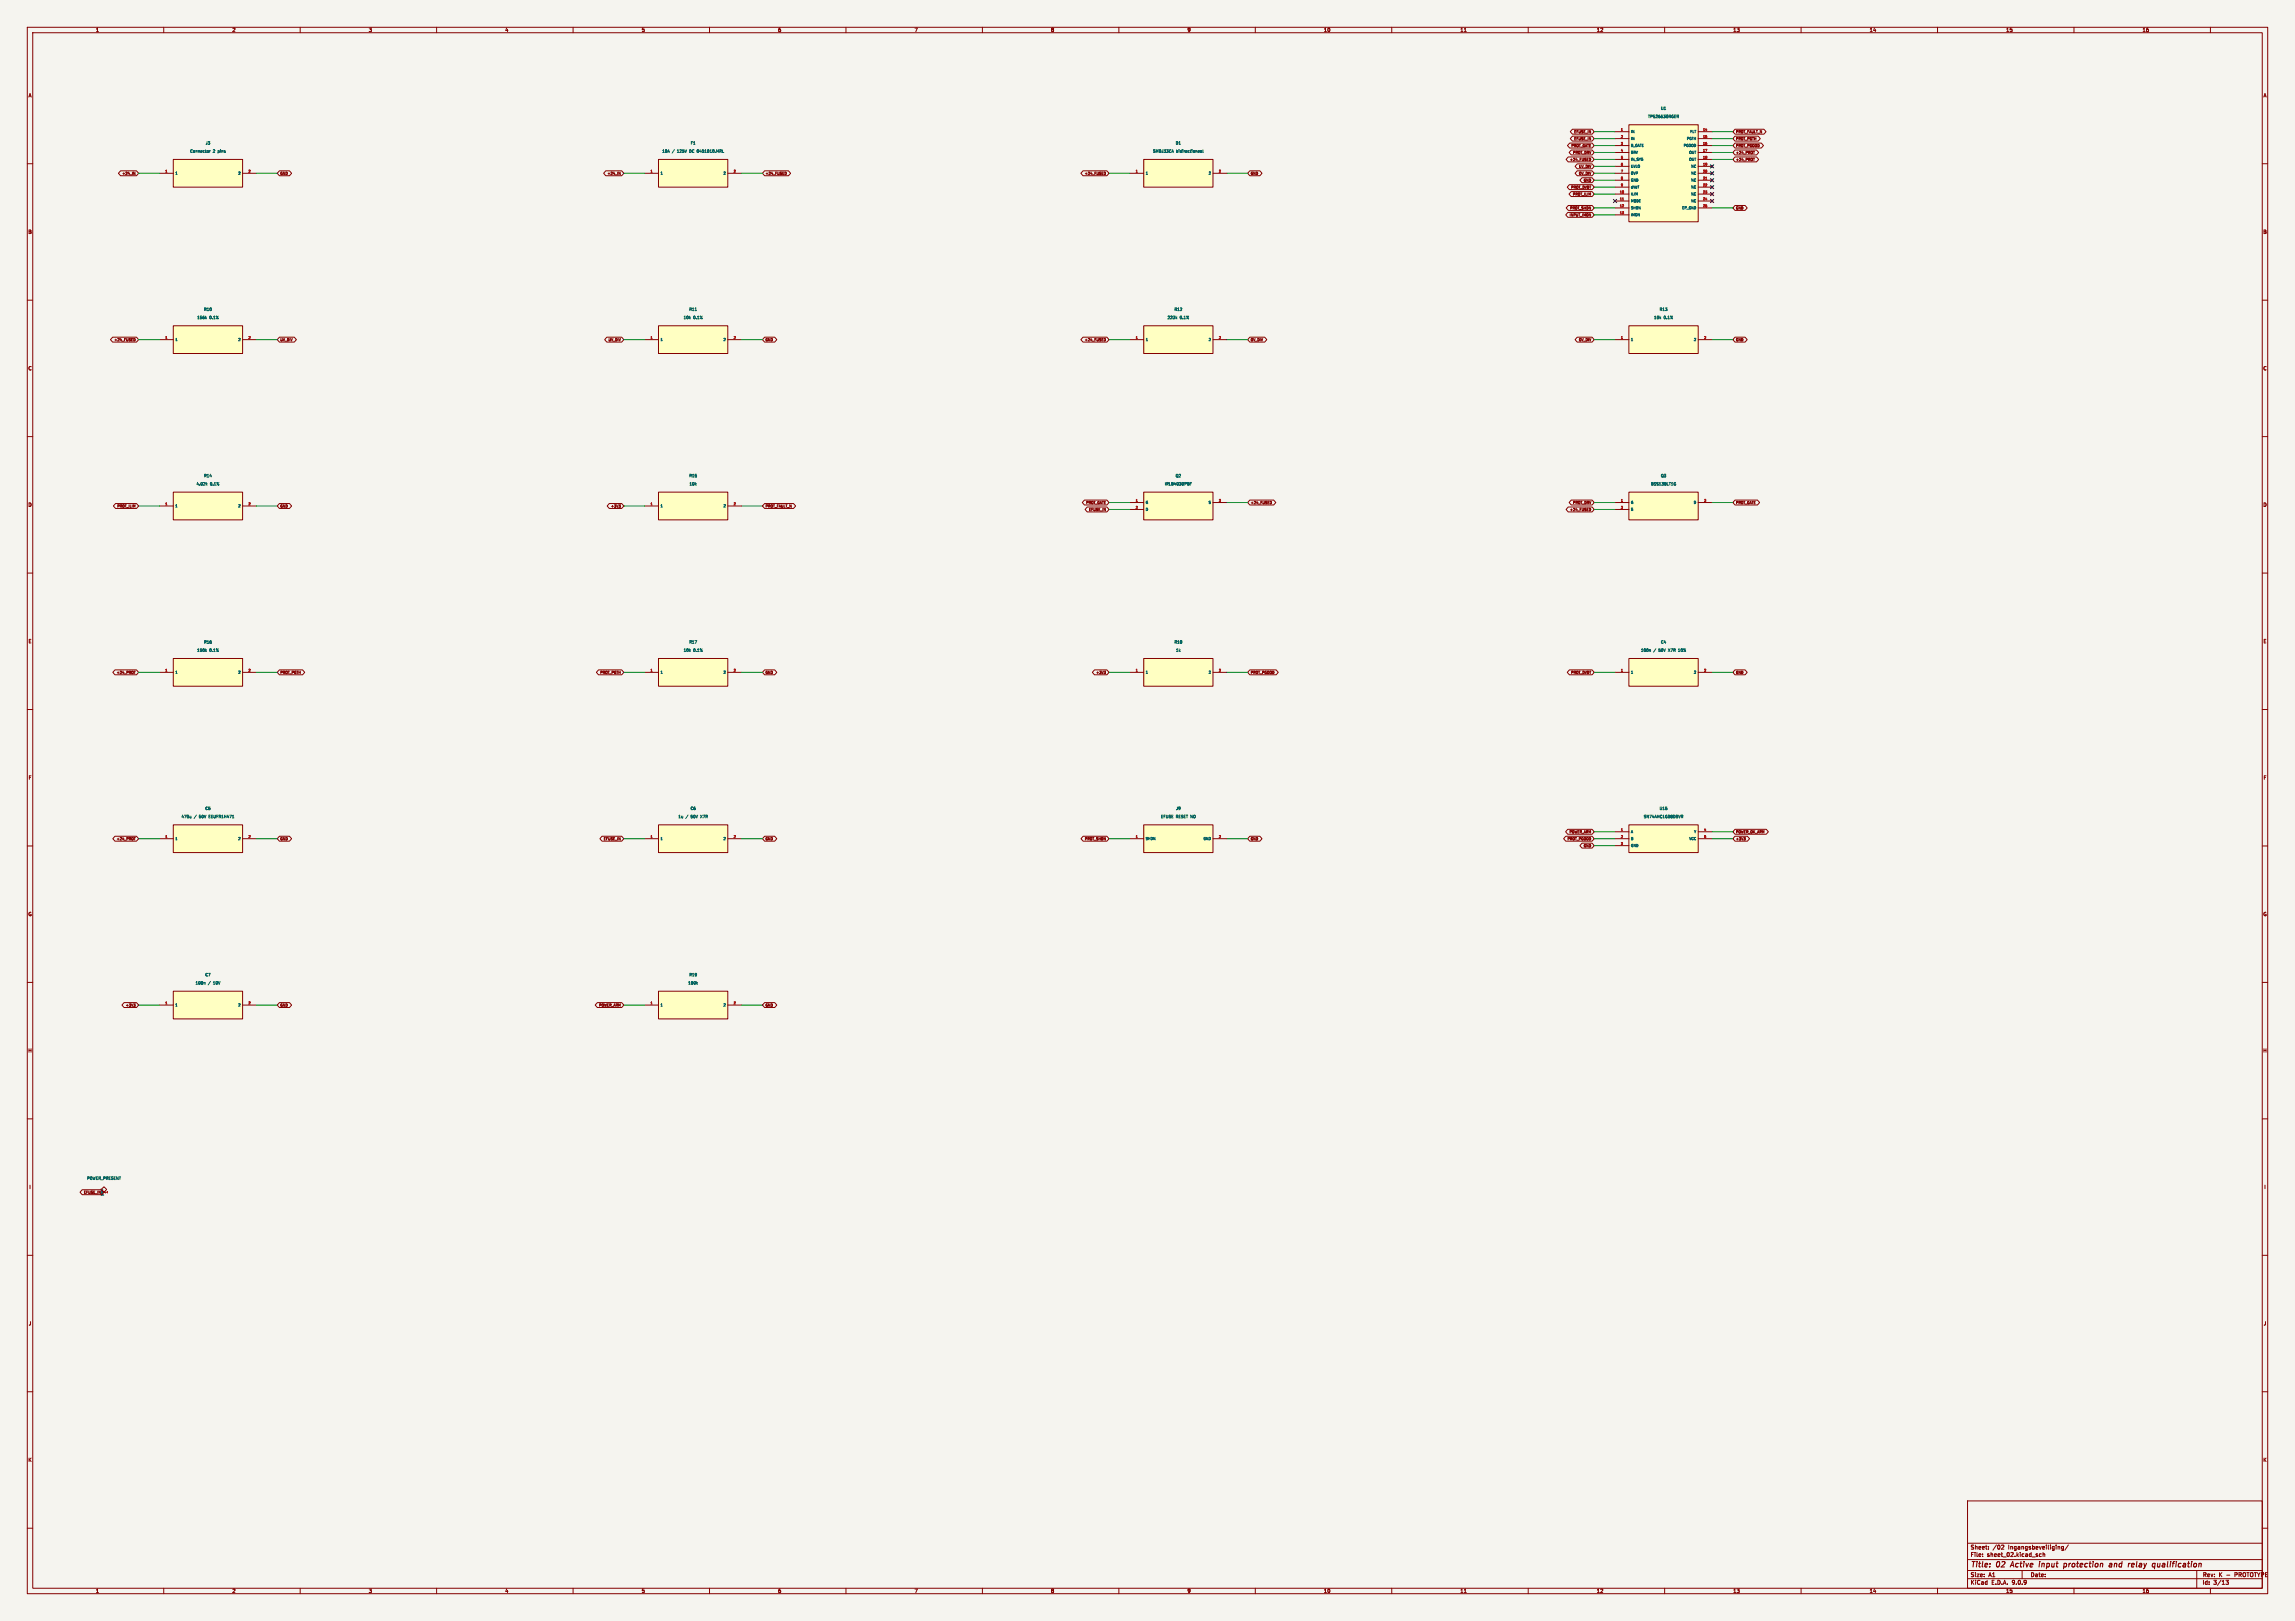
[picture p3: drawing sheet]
<svg xmlns="http://www.w3.org/2000/svg" width="841mm" height="594mm" viewBox="0 0 841 594" stroke-linecap="round" stroke-linejoin="round" font-family="sans-serif">
<defs><g id="words">
<g font-size="2.8" fill="#840000">
<text x="722" y="574.9">Title:</text>
<text x="731.7" y="574.9">02</text>
<text x="737.8" y="574.9">Active</text>
<text x="748.9" y="574.9">input</text>
<text x="758.7" y="574.9">protection</text>
<text x="776.2" y="574.9">and</text>
<text x="783.9" y="574.9">relay</text>
<text x="793.6" y="574.9">qualification</text>
</g>
<g font-size="2.1" fill="#840000">
<text x="722" y="568">Sheet:</text>
<text x="730.2" y="568">/02</text>
<text x="736" y="568">Ingangsbeveiliging/</text>
<text x="722" y="570.7">File:</text>
<text x="728.1" y="570.7">sheet_02.kicad_sch</text>
<text x="722" y="580.9">KiCad</text>
<text x="722" y="578.1">Size:</text>
<text x="728.7" y="578.1">A1</text>
<text x="729.7" y="580.9">E.D.A.</text>
<text x="737.3" y="580.9">9.0.9</text>
<text x="744" y="578.1">Date:</text>
<text x="807" y="578.3">Rev:</text>
<text x="807" y="580.9">Id:</text>
<text x="811.1" y="580.9">3/13</text>
<text x="813.4" y="578.3">K</text>
<text x="816.6" y="578.3">-</text>
<text x="820.2" y="578.3">PROTOTYPE</text>
</g>
<g font-size="1.8" fill="#840000">
<text x="35" y="11.9">1</text>
<text x="85" y="11.9">2</text>
<text x="135" y="11.9">3</text>
<text x="185" y="11.9">4</text>
<text x="235" y="11.9">5</text>
<text x="285" y="11.9">6</text>
<text x="335" y="11.9">7</text>
<text x="385" y="11.9">8</text>
<text x="435" y="11.9">9</text>
<text x="485" y="11.9">10</text>
<text x="535" y="11.9">11</text>
<text x="585" y="11.9">12</text>
<text x="635" y="11.9">13</text>
<text x="685" y="11.9">14</text>
<text x="735" y="11.9">15</text>
<text x="785" y="11.9">16</text>
<text x="10.3" y="35.9">A</text>
<text x="829.3" y="35.9">A</text>
<text x="10.3" y="85.9">B</text>
<text x="829.2" y="85.9">B</text>
<text x="10.3" y="135.9">C</text>
<text x="829.2" y="135.9">C</text>
<text x="10.3" y="185.9">D</text>
<text x="829.2" y="185.9">D</text>
<text x="10.3" y="235.9">E</text>
<text x="829.3" y="235.9">E</text>
<text x="10.3" y="285.9">F</text>
<text x="829.3" y="285.9">F</text>
<text x="10.3" y="335.9">G</text>
<text x="829.2" y="335.9">G</text>
<text x="10.2" y="385.9">H</text>
<text x="829.2" y="385.9">H</text>
<text x="10.6" y="435.9">I</text>
<text x="829.6" y="435.9">I</text>
<text x="10.4" y="485.9">J</text>
<text x="829.4" y="485.9">J</text>
<text x="10.3" y="535.9">K</text>
<text x="829.2" y="535.9">K</text>
<text x="35" y="583.9">1</text>
<text x="85" y="583.9">2</text>
<text x="135" y="583.9">3</text>
<text x="185" y="583.9">4</text>
<text x="235" y="583.9">5</text>
<text x="285" y="583.9">6</text>
<text x="335" y="583.9">7</text>
<text x="385" y="583.9">8</text>
<text x="435" y="583.9">9</text>
<text x="485" y="583.9">10</text>
<text x="535" y="583.9">11</text>
<text x="585" y="583.9">12</text>
<text x="635" y="583.9">13</text>
<text x="685" y="583.9">14</text>
<text x="735" y="583.9">15</text>
<text x="785" y="583.9">16</text>
</g>
<g font-size="1.4" fill="#006464">
<text x="608.5" y="40.4">U1</text>
<text x="603.8" y="43.4">TPS26630RGER</text>
<text x="75.2" y="53.1">J3</text>
<text x="253" y="53.1">F1</text>
<text x="430.7" y="53.1">D1</text>
<text x="69.5" y="56.1">Connector</text>
<text x="78.1" y="56.1">2</text>
<text x="80" y="56.1">pins</text>
<text x="242.5" y="56.1">10A</text>
<text x="246.3" y="56.1">/</text>
<text x="248.4" y="56.1">125V</text>
<text x="253.1" y="56.1">DC</text>
<text x="256.1" y="56.1">0451010.MRL</text>
<text x="422.4" y="56.1">SMBJ33CA</text>
<text x="431" y="56.1">bidirectioneel</text>
<text x="72.1" y="117.1">156k</text>
<text x="74.6" y="114.1">R10</text>
<text x="76.8" y="117.1">0.1%</text>
<text x="250.4" y="117.1">10k</text>
<text x="252.4" y="114.1">R11</text>
<text x="254.1" y="117.1">0.1%</text>
<text x="427.7" y="117.1">223k</text>
<text x="430.2" y="114.1">R12</text>
<text x="432.4" y="117.1">0.1%</text>
<text x="606" y="117.1">10k</text>
<text x="608" y="114.1">R13</text>
<text x="609.7" y="117.1">0.1%</text>
<text x="71.9" y="178.1">4.02k</text>
<text x="74.6" y="175.1">R14</text>
<text x="77" y="178.1">0.1%</text>
<text x="252.4" y="175.1">R15</text>
<text x="252.5" y="178.1">10k</text>
<text x="426.7" y="178.1">IRLB4030PBF</text>
<text x="430.7" y="175.1">Q2</text>
<text x="604.8" y="178.1">BSS138LT1G</text>
<text x="608.5" y="175.1">Q3</text>
<text x="72.1" y="239">150k</text>
<text x="74.6" y="236">R16</text>
<text x="76.8" y="239">0.1%</text>
<text x="250.4" y="239">10k</text>
<text x="252.4" y="236">R17</text>
<text x="254.1" y="239">0.1%</text>
<text x="430.2" y="236">R18</text>
<text x="430.8" y="239">1k</text>
<text x="601.2" y="239">100n</text>
<text x="606" y="239">/</text>
<text x="608" y="239">50V</text>
<text x="608.5" y="236">C4</text>
<text x="611.8" y="239">X7R</text>
<text x="615.7" y="239">10%</text>
<text x="66.4" y="300">470u</text>
<text x="71.1" y="300">/</text>
<text x="73.2" y="300">50V</text>
<text x="75.1" y="297">C5</text>
<text x="77" y="300">EEUFR1H471</text>
<text x="248.4" y="300">1u</text>
<text x="251.3" y="300">/</text>
<text x="252.9" y="297">C6</text>
<text x="253.4" y="300">50V</text>
<text x="257.2" y="300">X7R</text>
<text x="425.3" y="300">EFUSE</text>
<text x="430.8" y="297">J9</text>
<text x="431" y="300">RESET NO</text>
<text x="602.2" y="300">SN74AHC1G08DBVR</text>
<text x="608" y="297">U15</text>
<text x="75.1" y="357.9">C7</text>
<text x="252.4" y="357.9">R19</text>
<text x="71.5" y="360.9">100n</text>
<text x="76.3" y="360.9">/</text>
<text x="78.4" y="360.9">10V</text>
<text x="252" y="360.9">100k</text>
<text x="31.8" y="432.5">POWER_PRESENT</text>
</g>
<text font-size="1.4" fill="#a90000" x="39.8" y="437.5" transform="rotate(-90 39.8 437.5)">1</text>
<text font-size="1.4" fill="#840000" x="37.8" y="438.3" transform="rotate(-90 37.8 438.3)">pwr</text>
<g font-size="1.3" fill="#840000">
<text x="576.7" y="49">EFUSE_IN</text>
<text x="576.7" y="51.5">EFUSE_IN</text>
<text x="636" y="51.5">PROT_PGTH</text>
<text x="636" y="49">PROT_FAULT_N</text>
<text x="575.1" y="59.2">+24_FUSED</text>
<text x="575.6" y="54.1">PROT_GATE</text>
<text x="576.2" y="56.6">PROT_DRV</text>
<text x="636" y="59.2">+24_PROT</text>
<text x="636" y="56.6">+24_PROT</text>
<text x="636" y="54.1">PROT_PGOOD</text>
<text x="44.6" y="64.2">+24_IN</text>
<text x="102.6" y="64.2">GND</text>
<text x="222.4" y="64.2">+24_IN</text>
<text x="280.4" y="64.2">+24_FUSED</text>
<text x="397.3" y="64.2">+24_FUSED</text>
<text x="458.2" y="64.2">GND</text>
<text x="578.4" y="64.2">OV_DIV</text>
<text x="578.4" y="61.7">UV_DIV</text>
<text x="575.5" y="69.3">PROT_DVDT</text>
<text x="576.2" y="71.9">PROT_ILIM</text>
<text x="580.2" y="66.8">GND</text>
<text x="575.2" y="76.9">PROT_SHDN</text>
<text x="636" y="76.9">GND</text>
<text x="575" y="79.5">INPUT_IMON</text>
<text x="41.7" y="125.2">+24_FUSED</text>
<text x="102.6" y="125.2">UV_DIV</text>
<text x="222.8" y="125.2">UV_DIV</text>
<text x="280.4" y="125.2">GND</text>
<text x="397.3" y="125.2">+24_FUSED</text>
<text x="458.2" y="125.2">OV_DIV</text>
<text x="578.4" y="125.2">OV_DIV</text>
<text x="636" y="125.2">GND</text>
<text x="397.8" y="184.9">PROT_GATE</text>
<text x="458.2" y="184.9">+24_FUSED</text>
<text x="576.2" y="184.9">PROT_DRV</text>
<text x="636" y="184.9">PROT_GATE</text>
<text x="42.8" y="186.2">PROT_ILIM</text>
<text x="102.6" y="186.2">GND</text>
<text x="223.7" y="186.2">+3V3</text>
<text x="280.4" y="186.2">PROT_FAULT_N</text>
<text x="398.9" y="187.4">EFUSE_IN</text>
<text x="575.1" y="187.4">+24_FUSED</text>
<text x="42.6" y="247.1">+24_PROT</text>
<text x="102.6" y="247.1">PROT_PGTH</text>
<text x="219.8" y="247.1">PROT_PGTH</text>
<text x="280.4" y="247.1">GND</text>
<text x="401.5" y="247.1">+3V3</text>
<text x="458.2" y="247.1">PROT_PGOOD</text>
<text x="575.5" y="247.1">PROT_DVDT</text>
<text x="636" y="247.1">GND</text>
<text x="574.9" y="305.5">POWER_ARM</text>
<text x="636" y="305.5">POWER_OK_ARM</text>
<text x="42.6" y="308.1">+24_PROT</text>
<text x="102.6" y="308.1">GND</text>
<text x="221.1" y="308.1">EFUSE_IN</text>
<text x="280.4" y="308.1">GND</text>
<text x="397.4" y="308.1">PROT_SHDN</text>
<text x="458.2" y="308.1">GND</text>
<text x="574.2" y="308.1">PROT_PGOOD</text>
<text x="580.2" y="310.6">GND</text>
<text x="636" y="308.1">+3V3</text>
<text x="45.9" y="369">+3V3</text>
<text x="102.6" y="369">GND</text>
<text x="219.3" y="369">POWER_ARM</text>
<text x="280.4" y="369">GND</text>
<text x="30.6" y="437.6">EFUSE_IN</text>
</g>
<g font-size="1.3" fill="#006464">
<text x="597.5" y="48.9">IN</text>
<text x="597.5" y="51.5">IN</text>
<text x="618" y="51.5">PGTH</text>
<text x="619.2" y="48.9">FLT</text>
<text x="597.5" y="54">B_GATE</text>
<text x="597.5" y="56.6">DRV</text>
<text x="597.5" y="59.1">IN_SYS</text>
<text x="616.8" y="54">PGOOD</text>
<text x="618.8" y="56.6">OUT</text>
<text x="618.8" y="59.1">OUT</text>
<text x="64.1" y="64.2">1</text>
<text x="87.1" y="64.2">2</text>
<text x="241.9" y="64.2">1</text>
<text x="264.9" y="64.2">2</text>
<text x="419.7" y="64.2">1</text>
<text x="442.7" y="64.2">2</text>
<text x="597.5" y="61.6">UVLO</text>
<text x="597.5" y="64.2">OVP</text>
<text x="619.5" y="61.6">NC</text>
<text x="619.5" y="64.2">NC</text>
<text x="597.5" y="66.7">GND</text>
<text x="597.5" y="69.3">dVdT</text>
<text x="597.5" y="71.8">ILIM</text>
<text x="619.5" y="66.7">NC</text>
<text x="619.5" y="69.3">NC</text>
<text x="619.5" y="71.8">NC</text>
<text x="597.5" y="74.3">MODE</text>
<text x="597.5" y="76.9">SHDN</text>
<text x="616.2" y="76.9">EP_GND</text>
<text x="619.5" y="74.3">NC</text>
<text x="597.5" y="79.4">IMON</text>
<text x="64.1" y="125.1">1</text>
<text x="87.1" y="125.1">2</text>
<text x="241.9" y="125.1">1</text>
<text x="264.9" y="125.1">2</text>
<text x="419.7" y="125.1">1</text>
<text x="442.7" y="125.1">2</text>
<text x="597.5" y="125.1">1</text>
<text x="620.5" y="125.1">2</text>
<text x="419.7" y="184.8">G</text>
<text x="442.7" y="184.8">S</text>
<text x="597.5" y="184.8">G</text>
<text x="620.5" y="184.8">D</text>
<text x="64.1" y="186.1">1</text>
<text x="87.1" y="186.1">2</text>
<text x="241.9" y="186.1">1</text>
<text x="264.9" y="186.1">2</text>
<text x="419.7" y="187.4">D</text>
<text x="597.5" y="187.4">S</text>
<text x="64.1" y="247.1">1</text>
<text x="87.1" y="247.1">2</text>
<text x="241.9" y="247.1">1</text>
<text x="264.9" y="247.1">2</text>
<text x="419.7" y="247.1">1</text>
<text x="442.7" y="247.1">2</text>
<text x="597.5" y="247.1">1</text>
<text x="620.5" y="247.1">2</text>
<text x="597.5" y="305.5">A</text>
<text x="620.6" y="305.5">Y</text>
<text x="64.1" y="308">1</text>
<text x="87.1" y="308">2</text>
<text x="241.9" y="308">1</text>
<text x="264.9" y="308">2</text>
<text x="419.7" y="308">SHDN</text>
<text x="440.8" y="308">GND</text>
<text x="597.5" y="308">B</text>
<text x="597.5" y="310.6">GND</text>
<text x="618.8" y="308">VCC</text>
<text x="64.1" y="369">1</text>
<text x="87.1" y="369">2</text>
<text x="241.9" y="369">1</text>
<text x="264.9" y="369">2</text>
</g>
<g font-size="1.1" fill="#a90000">
<text x="593.8" y="48">1</text>
<text x="593.8" y="50.5">2</text>
<text x="593.8" y="53.1">3</text>
<text x="623.9" y="48">14</text>
<text x="623.9" y="50.5">15</text>
<text x="623.9" y="53.1">16</text>
<text x="593.8" y="55.6">4</text>
<text x="593.8" y="58.2">5</text>
<text x="623.9" y="55.6">17</text>
<text x="623.9" y="58.2">18</text>
<text x="60.4" y="63.2">1</text>
<text x="90.9" y="63.2">2</text>
<text x="238.2" y="63.2">1</text>
<text x="268.7" y="63.2">2</text>
<text x="416" y="63.2">1</text>
<text x="446.5" y="63.2">2</text>
<text x="593.8" y="60.7">6</text>
<text x="593.8" y="63.2">7</text>
<text x="593.8" y="65.8">8</text>
<text x="623.9" y="60.7">19</text>
<text x="623.9" y="63.2">20</text>
<text x="623.9" y="65.8">21</text>
<text x="593.4" y="70.9">10</text>
<text x="593.8" y="68.3">9</text>
<text x="623.9" y="68.3">22</text>
<text x="623.9" y="70.9">23</text>
<text x="593.4" y="73.4">11</text>
<text x="593.4" y="75.9">12</text>
<text x="623.9" y="73.4">24</text>
<text x="623.9" y="75.9">25</text>
<text x="593.4" y="78.5">13</text>
<text x="60.4" y="124.2">1</text>
<text x="90.9" y="124.2">2</text>
<text x="238.2" y="124.2">1</text>
<text x="268.7" y="124.2">2</text>
<text x="416" y="124.2">1</text>
<text x="446.5" y="124.2">2</text>
<text x="593.8" y="124.2">1</text>
<text x="624.3" y="124.2">2</text>
<text x="60.4" y="185.2">1</text>
<text x="90.9" y="185.2">2</text>
<text x="238.2" y="185.2">1</text>
<text x="268.7" y="185.2">2</text>
<text x="416" y="183.9">1</text>
<text x="446.5" y="183.9">3</text>
<text x="593.8" y="183.9">1</text>
<text x="624.3" y="183.9">3</text>
<text x="416" y="186.4">2</text>
<text x="593.8" y="186.4">2</text>
<text x="60.4" y="246.1">1</text>
<text x="90.9" y="246.1">2</text>
<text x="238.2" y="246.1">1</text>
<text x="268.7" y="246.1">2</text>
<text x="416" y="246.1">1</text>
<text x="446.5" y="246.1">2</text>
<text x="593.8" y="246.1">1</text>
<text x="624.3" y="246.1">2</text>
<text x="593.8" y="304.5">1</text>
<text x="624.3" y="304.5">4</text>
<text x="60.4" y="307.1">1</text>
<text x="90.9" y="307.1">2</text>
<text x="238.2" y="307.1">1</text>
<text x="268.7" y="307.1">2</text>
<text x="416" y="307.1">1</text>
<text x="446.5" y="307.1">2</text>
<text x="593.8" y="307.1">2</text>
<text x="593.8" y="309.6">3</text>
<text x="624.3" y="307.1">5</text>
<text x="60.4" y="368">1</text>
<text x="90.9" y="368">2</text>
<text x="238.2" y="368">1</text>
<text x="268.7" y="368">2</text>
</g>
</g></defs>
<path d="M0 0h841v594h-841z" fill="#f5f4ef" stroke="#f5f4ef" stroke-width=".37"/>
<g fill="none" stroke="#840000" stroke-width=".37">
<path d="M10 10h821v574h-821zM12 12h817v570h-817zM60 10v2M110 10v2M160 10v2M210 10v2M260 10v2M310 10v2M360 10v2M410 10v2M460 10v2M510 10v2"/>
<path d="M536.6 11.6h.7M560 10v2M610 10v2M660 10v2M710 10v2M760 10v2M810 10v2M10 60h2M829 60h2M10 110h2M829 110h2M10 160h2"/>
<path d="M829 160h2M10 210h2M829 210h2M10 260h2M829 260h2M10 310h2M829 310h2M10 360h2M829 360h2M10 410h2M829 410h2M38.1 434.9l1 1-1 1-1-1z"/>
<path d="M10 460h2M829 460h2M10 510h2M829 510h2M10 560h2M721 550h108v32h-108zM829 560h2M721 578.5h108M721 575.5h108M721 571.5h108M721 565.5h108M726.5 570.2h.1"/>
<path d="M726.5 570.2v.1M726.5 569.5v.1M728.7 567.5v.2M728.7 566.8v.1M733.7 566.2l.5 .1 .1 .3-.9 1.1h.9M741 575.5v3M748 569.5l-.4-.1-.3 .3 .2 .6h.5M748.7 569.5h.5l.1 .9M748.7 568.9v1.5M754.6 566.7l.2 1M756.2 566.8l-.5-.1-.2 .3 .1 .6h.6M756.2 566.7v1.2l-.7 .2"/>
<path d="M758 566.1l-1.3 1.9M805 575.5v6.5M815.7 579.1h.9l-.5 .6 .4 .1v.6l-.8 .1M819.7 576.4l-.7-.1v1.5M819.7 577l-.7 .1M60 582v2M110 582v2M160 582v2M210 582v2M260 582v2M310 582v2M360 582v2"/>
<path d="M410 582v2M460 582v2M510 582v2M536.6 583.6h.7M560 582v2M610 582v2M660 582v2M710 582v2M760 582v2M810 582v2"/>
</g>
<path d="M737.5 572.2l-.9 2M747.4 572.9l-.2 1.3M747.4 572.2v.2M756.6 572.9l.7 .4-.1 .5-.4 .4M773.3 572.9l.6 .3-.1 1M773.8 574.1l-.7 .1M773.9 573.4h-.7M774.9 572.9l-.2 1.3M775.5 572.9l-.6 .2M783.1 572.2l-.2 1.7 .2 .3M793.1 572.9l-.6 .1M793.1 573.4l-.8 .3 .1 .4 .6 .1" fill="none" stroke="#840000" stroke-width=".4"/>
<path d="M419.1 302.3h25.4v10.1h-25.4z" fill="#ffffc2"/>
<path d="M414 307.3h5.1M419.1 302.3h25.4v10.1h-25.4zM444.5 307.3h5.1" fill="none" stroke="#840000" stroke-width=".37"/>
<path d="M419.1 180.3h25.4v10.2h-25.4z" fill="#ffffc2"/>
<path d="M414 184.1h5.1M414 186.7h5.1M419.1 180.3h25.4v10.2h-25.4zM444.5 184.1h5.1" fill="none" stroke="#840000" stroke-width=".37"/>
<path d="M436.2 177.3h.3M436.6 176.8h-.4v1" fill="none" stroke="#006464" stroke-width=".37"/>
<path d="M419.1 119.4h25.4v10.1h-25.4z" fill="#ffffc2"/>
<path d="M419.1 119.4h25.4v10.1h-25.4zM414 124.5h5.1M444.5 124.5h5.1" fill="none" stroke="#840000" stroke-width=".37"/>
<path d="M431 116.5l.3 .3M431.3 116.2l-.4 .3" fill="none" stroke="#006464" stroke-width=".37"/>
<path d="M419.1 241.3h25.4v10.2h-25.4z" fill="#ffffc2"/>
<path d="M414 246.4h5.1M419.1 241.3h25.4v10.2h-25.4zM444.5 246.4h5.1" fill="none" stroke="#840000" stroke-width=".37"/>
<path d="M241.3 302.3h25.4v10.1h-25.4z" fill="#ffffc2"/>
<path d="M236.2 307.3h5.1M241.3 302.3h25.4v10.1h-25.4zM266.7 307.3h5.1" fill="none" stroke="#840000" stroke-width=".37"/>
<path d="M256.7 298.7l.6 1M257.3 298.7l-.6 1" fill="none" stroke="#006464" stroke-width=".37"/>
<path d="M241.3 241.3h25.4v10.2h-25.4z" fill="#ffffc2"/>
<path d="M236.2 246.4h5.1M241.3 241.3h25.4v10.2h-25.4zM266.7 246.4h5.1" fill="none" stroke="#840000" stroke-width=".37"/>
<path d="M241.3 180.3h25.4v10.2h-25.4z" fill="#ffffc2"/>
<path d="M236.2 185.4h5.1M241.3 180.3h25.4v10.2h-25.4zM266.7 185.4h5.1" fill="none" stroke="#840000" stroke-width=".37"/>
<path d="M241.3 119.4h25.4v10.1h-25.4z" fill="#ffffc2"/>
<path d="M241.3 119.4h25.4v10.1h-25.4zM236.2 124.5h5.1M266.7 124.5h5.1" fill="none" stroke="#840000" stroke-width=".37"/>
<path d="M254.7 113.8h.6" fill="none" stroke="#006464" stroke-width=".37"/>
<path d="M596.9 302.3h25.4v10.1h-25.4z" fill="#ffffc2"/>
<path d="M591.8 304.8h5.1M591.8 307.3h5.1M591.8 309.9h5.1M596.9 302.3h25.4v10.1h-25.4zM622.3 304.8h5.1M622.3 307.3h5.1" fill="none" stroke="#840000" stroke-width=".37"/>
<path d="M616.1 298.7l.6 .2-.1 .3h-.5M616.3 299.2l.4 .5" fill="none" stroke="#006464" stroke-width=".37"/>
<path d="M63.5 363.2h25.4v10.2h-25.4z" fill="#ffffc2"/>
<path d="M58.4 368.3h5.1M63.5 363.2h25.4v10.2h-25.4zM88.9 368.3h5.1" fill="none" stroke="#840000" stroke-width=".37"/>
<path d="M74.9 360l.3 .2v.5" fill="none" stroke="#006464" stroke-width=".37"/>
<path d="M63.5 302.3h25.4v10.1h-25.4z" fill="#ffffc2"/>
<path d="M58.4 307.3h5.1M63.5 302.3h25.4v10.1h-25.4zM88.9 307.3h5.1" fill="none" stroke="#840000" stroke-width=".37"/>
<path d="M70 299.7h-.3M70 299v.7M70 299.6v.1M76.6 299.2h.3M77.1 298.7h-.5v1h.5" fill="none" stroke="#006464" stroke-width=".37"/>
<path d="M63.5 241.3h25.4v10.2h-25.4z" fill="#ffffc2"/>
<path d="M58.4 246.4h5.1M63.5 241.3h25.4v10.2h-25.4zM88.9 246.4h5.1" fill="none" stroke="#840000" stroke-width=".37"/>
<path d="M75.4 238.4l.3 .4M75.7 238.1l-.4 .4" fill="none" stroke="#006464" stroke-width=".37"/>
<path d="M63.5 180.3h25.4v10.2h-25.4z" fill="#ffffc2"/>
<path d="M58.4 185.4h5.1M63.5 180.3h25.4v10.2h-25.4zM88.9 185.4h5.1" fill="none" stroke="#840000" stroke-width=".37"/>
<path d="M75.7 177.4l.2 .4M75.9 177.1l-.3 .4" fill="none" stroke="#006464" stroke-width=".37"/>
<path d="M596.9 119.4h25.4v10.1h-25.4z" fill="#ffffc2"/>
<path d="M596.9 119.4h25.4v10.1h-25.4zM591.8 124.5h5.1M622.3 124.5h5.1" fill="none" stroke="#840000" stroke-width=".37"/>
<path d="M63.5 119.4h25.4v10.1h-25.4z" fill="#ffffc2"/>
<path d="M63.5 119.4h25.4v10.1h-25.4zM58.4 124.5h5.1M88.9 124.5h5.1" fill="none" stroke="#840000" stroke-width=".37"/>
<path d="M75.4 116.5l.3 .3M75.7 116.2l-.4 .3" fill="none" stroke="#006464" stroke-width=".37"/>
<path d="M63.5 58.4h25.4v10.2h-25.4z" fill="#ffffc2"/>
<path d="M63.5 58.4h25.4v10.2h-25.4zM58.4 63.5h5.1M88.9 63.5h5.1" fill="none" stroke="#840000" stroke-width=".37"/>
<path d="M76.8 55.2v.7M77.1 55.2l-.3 .2" fill="none" stroke="#006464" stroke-width=".37"/>
<path d="M596.9 45.7h25.4v35.6h-25.4z" fill="#ffffc2"/>
<g fill="none" stroke="#840000" stroke-width=".37">
<path d="M591.8 48.3h5.1M591.8 50.8h5.1M591.8 53.3h5.1M591.8 55.9h5.1M591.8 58.4h5.1M596.9 45.7h25.4v35.6h-25.4zM622.3 48.3h5.1M622.3 50.8h5.1M622.3 53.3h5.1M622.3 55.9h5.1M622.3 58.4h5.1M591.8 61h5.1"/>
<path d="M591.8 63.5h5.1M591.8 66h5.1M591.8 68.6h5.1M591.8 71.1h5.1M591.8 73.7h5.1M591.8 76.2h5.1M591.8 78.7h5.1M622.3 61h5.1M622.3 63.5h5.1M622.3 66h5.1M622.3 68.6h5.1M622.3 71.1h5.1"/>
<path d="M622.3 73.7h5.1M622.3 76.2h5.1M627 60.6l.8 .7M627 63.1l.8 .8M627 65.7l.8 .7M627 68.2l.8 .8M627 70.7l.8 .8M627 73.3l.8 .7M627.8 60.6l-.8 .7M627.8 63.1l-.8 .8M627.8 65.7l-.8 .7M627.8 68.2l-.8 .8"/>
<path d="M627.8 70.7l-.8 .8M627.8 73.3l-.8 .7"/>
</g>
<path d="M594.5 73.3h.5M625 65.7h.4" fill="none" stroke="#a90000" stroke-width=".37"/>
<path d="M614.5 42.2l.6 .2-.1 .3h-.5M614.8 42.7l.3 .5" fill="none" stroke="#006464" stroke-width=".37"/>
<path d="M241.3 363.2h25.4v10.2h-25.4z" fill="#ffffc2"/>
<path d="M236.2 368.3h5.1M241.3 363.2h25.4v10.2h-25.4zM266.7 368.3h5.1" fill="none" stroke="#840000" stroke-width=".37"/>
<path d="M255.4 360.3l.2 .4M255.6 360l-.3 .4" fill="none" stroke="#006464" stroke-width=".37"/>
<path d="M419.1 58.4h25.4v10.2h-25.4z" fill="#ffffc2"/>
<path d="M419.1 58.4h25.4v10.2h-25.4zM414 63.5h5.1M444.5 63.5h5.1" fill="none" stroke="#840000" stroke-width=".37"/>
<path d="M439.9 55.5l.5-.1-.1-.1-.4 .1v.4h.4M440.8 54.9l.1 1" fill="none" stroke="#006464" stroke-width=".37"/>
<path d="M241.3 58.4h25.4v10.2h-25.4z" fill="#ffffc2"/>
<path d="M241.3 58.4h25.4v10.2h-25.4zM236.2 63.5h5.1M266.7 63.5h5.1" fill="none" stroke="#840000" stroke-width=".37"/>
<path d="M253 54.9h-.3v1h.3M255.5 55.8l.3 .1M255.8 54.9l-.3 .1" fill="none" stroke="#006464" stroke-width=".37"/>
<path d="M596.9 241.3h25.4v10.2h-25.4z" fill="#ffffc2"/>
<path d="M591.8 246.4h5.1M596.9 241.3h25.4v10.2h-25.4zM622.3 246.4h5.1" fill="none" stroke="#840000" stroke-width=".37"/>
<path d="M604.6 238.1l.2 .1v.6M611.3 237.8l.7 1M612 237.8l-.7 1M615 238.8h.6M615 238l.3-.2v1" fill="none" stroke="#006464" stroke-width=".37"/>
<path d="M596.9 180.3h25.4v10.2h-25.4z" fill="#ffffc2"/>
<g fill="none" stroke="#840000" stroke-width=".37">
<path d="M574.7 57.5h8.7l.8 .9-.8 .9h-8.7l-.8-.9zM575.2 52.4h8.2l.8 .9-.8 .9h-8.2l-.8-.9zM575.8 55h7.6l.8 .9-.8 .9h-7.6l-.8-.9zM576.2 47.4h7.2l.8 .9-.8 .9h-7.2l-.8-.9zM576.2 49.9h7.2l.8 .9-.8 .9h-7.2l-.8-.9zM582.4 58l.4 .1 .1 .6M582.8 58.8l-.4 .1M582.9 58.7l-.1 .1M635.8 57.5h7.9l.8 .9-.8 .9h-7.9l-.8-.9zM635.8 55h7.9l.8 .9-.8 .9h-7.9l-.8-.9zM635.8 52.4h9.6l.8 .9-.8 .9h-9.6l-.8-.9zM635.8 49.9h8.5l.8 .9-.8 .9h-8.5l-.8-.9z"/>
<path d="M635.8 47.4h10.6l.8 .9-.8 .9h-10.6l-.8-.9zM642.5 58h.5M642.5 55.5h.5M44.2 62.6h5.8l.8 .9-.8 .9h-5.8l-.8-.9zM49 63.1l.5 .9v-.9M102.4 62.6h3.7l.8 .9-.8 .9h-3.7l-.8-.9zM222 62.6h5.8l.8 .9-.8 .9h-5.8l-.8-.9zM226.8 63.1l.5 .9v-.9M280.2 62.6h8.7l.8 .9-.8 .9h-8.7l-.8-.9zM287.8 63.1l.3 .4-.3 .5M396.9 62.6h8.7l.8 .9-.8 .9h-8.7l-.8-.9zM404.6 63.1a.45 .45 0 0 1 .5 .4 .45 .45 0 0 1-.5 .5"/>
<path d="M458 62.6h3.7l.8 .9-.8 .9h-3.7l-.8-.9zM574.5 77.8h8.9l.8 .9-.8 .9h-8.9l-.7-.9zM574.7 75.3h8.7l.8 .9-.8 .9h-8.7l-.8-.9zM575.1 67.7h8.3l.8 .9-.8 .9h-8.3l-.8-.9zM575.7 70.2h7.7l.8 .9-.8 .9h-7.7l-.7-.9zM578 62.6h5.4l.8 .9-.8 .9h-5.4l-.8-.9zM578 60.1h5.4l.8 .9-.8 .9h-5.4l-.8-.9zM579.7 65.1h3.7l.8 .9-.8 .9h-3.7l-.8-.9zM635.8 75.3h3.7l.8 .9-.8 .9h-3.7l-.8-.9zM41.3 123.6h8.7l.8 .9-.8 .9h-8.7l-.8-.9zM49 124a.45 .45 0 0 1 .5 .5 .45 .45 0 0 1-.5 .4M102.4 123.6h5.4l.8 .9-.8 .9h-5.4l-.8-.9z"/>
<path d="M222.4 123.6h5.4l.8 .9-.8 .9h-5.4l-.8-.9zM280.2 123.6h3.7l.8 .9-.8 .9h-3.7l-.8-.9zM396.9 123.6h8.7l.8 .9-.8 .9h-8.7l-.8-.9zM404.6 124a.45 .45 0 0 1 .5 .5 .45 .45 0 0 1-.5 .4M458 123.6h5.4l.8 .9-.8 .9h-5.4l-.8-.9zM578 123.6h5.4l.8 .9-.8 .9h-5.4l-.8-.9zM635.8 123.6h3.7l.8 .9-.8 .9h-3.7l-.8-.9zM42.3 184.5h7.7l.8 .9-.8 .9h-7.7l-.7-.9zM102.4 184.5h3.7l.8 .9-.8 .9h-3.7l-.8-.9zM223.3 184.5h4.5l.8 .9-.8 .9h-4.5l-.8-.9zM226.8 185h.5l-.3 .3 .3 .4-.4 .2M280.2 184.5h10.6l.8 .9-.8 .9h-10.6l-.8-.9z"/>
<path d="M397.4 183.2h8.2l.8 .9-.8 .9h-8.2l-.8-.9zM398.4 185.8h7.2l.8 .9-.8 .9h-7.2l-.8-.9zM458 183.2h8.7l.8 .9-.8 .9h-8.7l-.8-.9zM465.6 183.7l.3 .4-.3 .5M574.7 185.8h8.7l.8 .9-.8 .9h-8.7l-.8-.9zM575.8 183.2h7.6l.8 .9-.8 .9h-7.6l-.8-.9zM582.4 186.3a.45 .45 0 0 1 .5 .4 .45 .45 0 0 1-.5 .5M591.8 184.1h5.1M591.8 186.7h5.1M596.9 180.3h25.4v10.2h-25.4zM622.3 184.1h5.1M635.8 183.2h8.2l.8 .9-.8 .9h-8.2l-.8-.9z"/>
<path d="M42.1 245.5h7.9l.8 .9-.8 .9h-7.9l-.8-.9zM49.1 246h.5M49.3 246v.9M102.4 245.5h8.5l.8 .9-.8 .9h-8.5l-.8-.9zM219.3 245.5h8.5l.8 .9-.8 .9h-8.5l-.8-.9zM280.2 245.5h3.7l.8 .9-.8 .9h-3.7l-.8-.9zM401.1 245.5h4.5l.8 .9-.8 .9h-4.5l-.8-.9zM404.6 246h.5l-.3 .3 .3 .4-.4 .2M458 245.5h9.6l.8 .9-.8 .9h-9.6l-.8-.9zM575.1 245.5h8.3l.8 .9-.8 .9h-8.3l-.8-.9zM635.8 245.5h3.7l.8 .9-.8 .9h-3.7l-.8-.9zM42.1 306.4h7.9l.8 .9-.8 .9h-7.9l-.8-.9z"/>
<path d="M49.1 306.9h.5M49.3 306.9v.9M102.4 306.4h3.7l.8 .9-.8 .9h-3.7l-.8-.9zM220.6 306.4h7.2l.8 .9-.8 .9h-7.2l-.8-.9zM280.2 306.4h3.7l.8 .9-.8 .9h-3.7l-.8-.9zM396.9 306.4h8.7l.8 .9-.8 .9h-8.7l-.8-.9zM458 306.4h3.7l.8 .9-.8 .9h-3.7l-.8-.9zM573.8 306.4h9.6l.8 .9-.8 .9h-9.6l-.8-.9zM574.5 303.9h8.9l.8 .9-.8 .9h-8.9l-.8-.9zM579.7 309h3.7l.8 .9-.8 .9h-3.7l-.8-.9zM635.8 306.4h4.5l.8 .9-.8 .9h-4.5l-.8-.9zM635.8 303.9h11.4l.8 .9-.8 .9h-11.4l-.8-.9z"/>
<path d="M639 306.9h.5l-.3 .4M639.4 307.3v.5M45.5 367.4h4.5l.8 .9-.8 .9h-4.5l-.8-.9zM49 367.9h.5l-.3 .3 .2 .1M49.4 368.3h.1M49.5 368.3v.3M49.5 368.7l-.4 .1M49.5 368.6v.1M102.4 367.4h3.7l.8 .9-.8 .9h-3.7l-.8-.9zM218.9 367.4h8.9l.8 .9-.8 .9h-8.9l-.8-.9zM280.2 367.4h3.7l.8 .9-.8 .9h-3.7l-.8-.9zM30.1 436h7.2l.8 .9-.8 .9h-7.2l-.8-.9z"/>
</g>
<path d="M613.8 176.8h.2M613.9 177.4l.2 .3-.3 .1" fill="none" stroke="#006464" stroke-width=".37"/>
<g fill="none" stroke="#009600" stroke-width=".37">
<path d="M584.2 58.4h7.6M584.2 48.3h7.6M584.2 50.8h7.6M584.2 53.3h7.6M584.2 55.9h7.6M627.4 58.4h7.6M627.4 48.3h7.6M627.4 50.8h7.6M627.4 53.3h7.6M627.4 55.9h7.6M50.8 63.5h7.6M94 63.5h7.6"/>
<path d="M228.6 63.5h7.6M271.8 63.5h7.6M406.4 63.5h7.6M449.6 63.5h7.6M584.2 63.5h7.6M584.2 78.7h7.6M584.2 61h7.6M584.2 68.6h7.6M584.2 66h7.6M584.2 76.2h7.6M584.2 71.1h7.6M627.4 76.2h7.6"/>
<path d="M50.8 124.5h7.6M94 124.5h7.6M228.6 124.5h7.6M271.8 124.5h7.6M406.4 124.5h7.6M449.6 124.5h7.6M584.2 124.5h7.6M627.4 124.5h7.6M50.8 185.4h7.6M94 185.4h7.6M228.6 185.4h7.6M271.8 185.4h7.6"/>
<path d="M406.4 186.7h7.6M406.4 184.1h7.6M449.6 184.1h7.6M584.2 186.7h7.6M584.2 184.1h7.6M627.4 184.1h7.6M50.8 246.4h7.6M94 246.4h7.6M228.6 246.4h7.6M271.8 246.4h7.6M406.4 246.4h7.6M449.6 246.4h7.6"/>
<path d="M584.2 246.4h7.6M627.4 246.4h7.6M50.8 307.3h7.6M94 307.3h7.6M228.6 307.3h7.6M271.8 307.3h7.6M406.4 307.3h7.6M449.6 307.3h7.6M584.2 307.3h7.6M584.2 304.8h7.6M584.2 309.9h7.6M627.4 307.3h7.6"/>
<path d="M627.4 304.8h7.6M50.8 368.3h7.6M94 368.3h7.6M228.6 368.3h7.6M271.8 368.3h7.6"/>
</g>
<g fill="none" stroke="#000084" stroke-width=".37">
<path d="M591.2 73l1.2 1.3M592.4 73l-1.2 1.3M626.8 62.9l1.2 1.2M626.8 60.3l1.2 1.3M626.8 65.4l1.2 1.2M626.8 68l1.2 1.2M626.8 70.5l1.2 1.2M626.8 73l1.2 1.3M628 62.9l-1.2 1.2M628 60.3l-1.2 1.3M628 65.4l-1.2 1.2M628 68l-1.2 1.2"/>
<path d="M628 70.5l-1.2 1.2M628 73l-1.2 1.3"/>
</g>
<use href="#words"/>
</svg>
